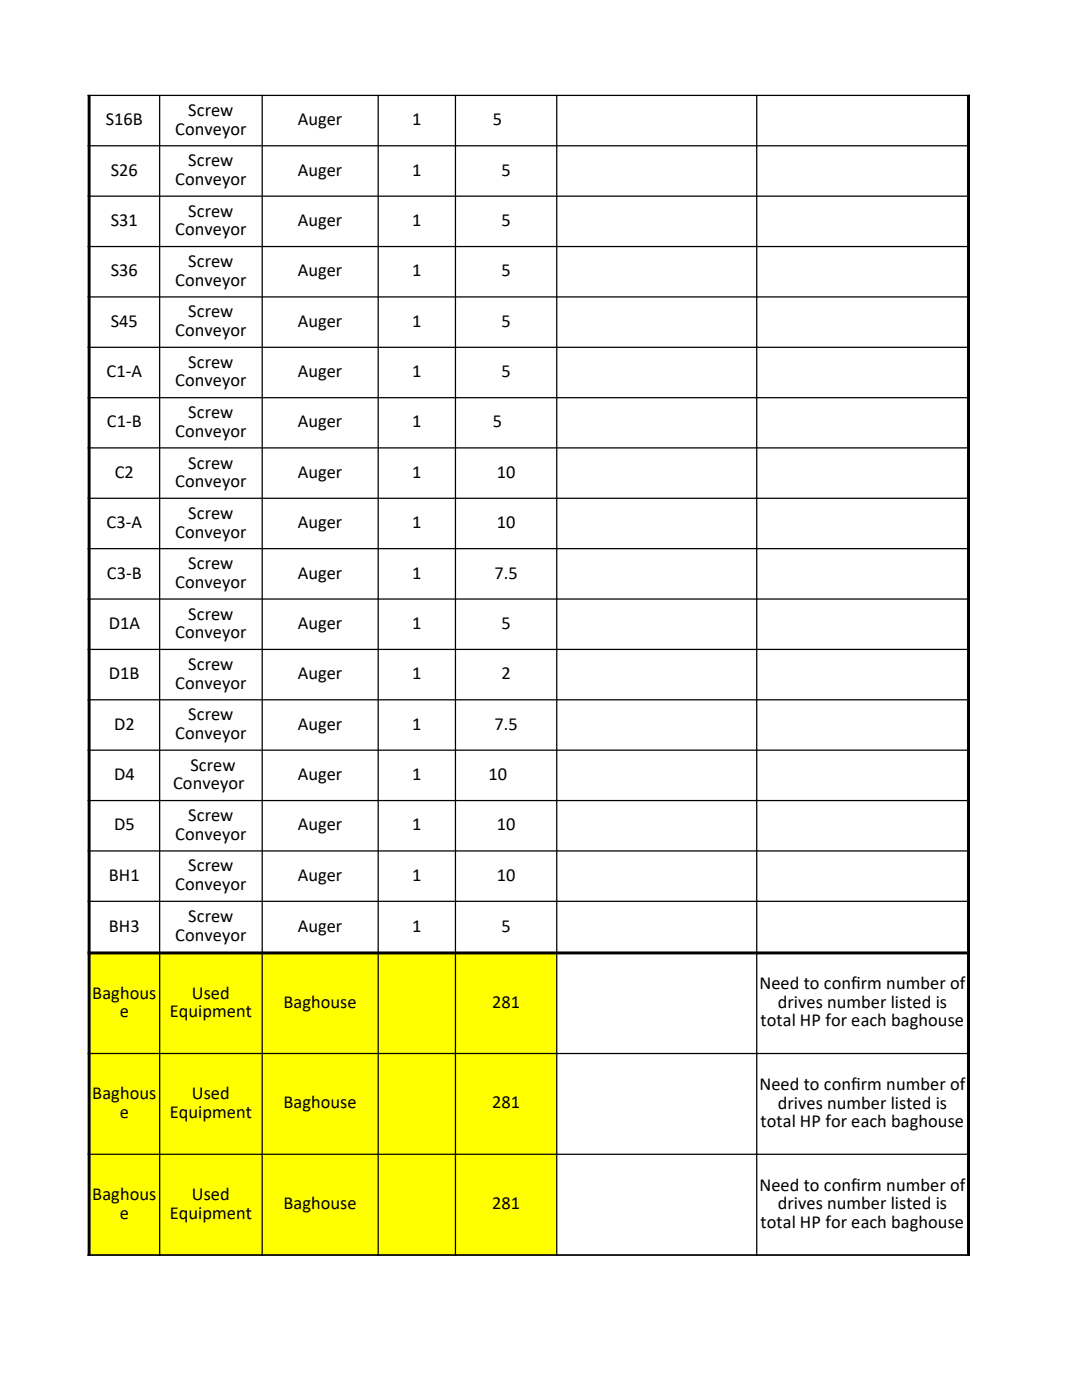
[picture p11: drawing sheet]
<svg xmlns="http://www.w3.org/2000/svg" width="216mm" height="279mm" viewBox="0 0 216 279" stroke-linecap="round" stroke-linejoin="round" font-family="sans-serif">
<defs><g id="words">
<g font-size="3.7">
<text x="37.6" y="23.1">Screw</text>
<text x="21.1" y="25">S16B</text>
<text x="35" y="26.9">Conveyor</text>
<text x="59.4" y="25">Auger</text>
<text x="82.2" y="25">1</text>
<text x="98.4" y="25">5</text>
<text x="22.1" y="35.1">S26</text>
<text x="37.6" y="33.2">Screw</text>
<text x="59.4" y="35.1">Auger</text>
<text x="82.2" y="35.1">1</text>
<text x="100" y="35.1">5</text>
<text x="35" y="36.9">Conveyor</text>
<text x="22.1" y="45.1">S31</text>
<text x="35" y="47">Conveyor</text>
<text x="37.6" y="43.2">Screw</text>
<text x="59.4" y="45.1">Auger</text>
<text x="82.2" y="45.1">1</text>
<text x="100" y="45.1">5</text>
<text x="37.6" y="53.3">Screw</text>
<text x="22.1" y="55.1">S36</text>
<text x="35" y="57">Conveyor</text>
<text x="59.4" y="55.1">Auger</text>
<text x="82.2" y="55.1">1</text>
<text x="100" y="55.1">5</text>
<text x="22.1" y="65.2">S45</text>
<text x="37.6" y="63.3">Screw</text>
<text x="59.4" y="65.2">Auger</text>
<text x="82.2" y="65.2">1</text>
<text x="100" y="65.2">5</text>
<text x="35" y="67.1">Conveyor</text>
<text x="21.3" y="75.2">C1-A</text>
<text x="35" y="77.1">Conveyor</text>
<text x="37.6" y="73.4">Screw</text>
<text x="59.4" y="75.2">Auger</text>
<text x="82.2" y="75.2">1</text>
<text x="100" y="75.2">5</text>
<text x="37.6" y="83.5">Screw</text>
<text x="21.3" y="85.3">C1-B</text>
<text x="35" y="87.2">Conveyor</text>
<text x="59.4" y="85.3">Auger</text>
<text x="82.2" y="85.3">1</text>
<text x="98.4" y="85.3">5</text>
<text x="22.9" y="95.3">C2</text>
<text x="37.6" y="93.5">Screw</text>
<text x="59.4" y="95.3">Auger</text>
<text x="82.2" y="95.3">1</text>
<text x="99.1" y="95.3">10</text>
<text x="35" y="97.2">Conveyor</text>
<text x="21.3" y="105.4">C3-A</text>
<text x="35" y="107.3">Conveyor</text>
<text x="37.6" y="103.5">Screw</text>
<text x="59.4" y="105.4">Auger</text>
<text x="82.2" y="105.4">1</text>
<text x="99.1" y="105.4">10</text>
<text x="37.6" y="113.6">Screw</text>
<text x="21.3" y="115.5">C3-B</text>
<text x="35" y="117.3">Conveyor</text>
<text x="59.4" y="115.5">Auger</text>
<text x="82.2" y="115.5">1</text>
<text x="98.7" y="115.5">7.5</text>
<text x="21.7" y="125.5">D1A</text>
<text x="37.6" y="123.6">Screw</text>
<text x="59.4" y="125.5">Auger</text>
<text x="82.2" y="125.5">1</text>
<text x="100" y="125.5">5</text>
<text x="35" y="127.4">Conveyor</text>
<text x="21.7" y="135.6">D1B</text>
<text x="35" y="137.4">Conveyor</text>
<text x="37.6" y="133.7">Screw</text>
<text x="59.4" y="135.6">Auger</text>
<text x="82.2" y="135.6">1</text>
<text x="100" y="135.6">2</text>
<text x="37.6" y="143.7">Screw</text>
<text x="22.8" y="145.6">D2</text>
<text x="35" y="147.5">Conveyor</text>
<text x="59.4" y="145.6">Auger</text>
<text x="82.2" y="145.6">1</text>
<text x="98.7" y="145.6">7.5</text>
<text x="22.8" y="155.7">D4</text>
<text x="38" y="153.8">Screw</text>
<text x="59.4" y="155.7">Auger</text>
<text x="82.2" y="155.7">1</text>
<text x="97.4" y="155.7">10</text>
<text x="34.5" y="157.5">Conveyor</text>
<text x="22.8" y="165.7">D5</text>
<text x="35" y="167.6">Conveyor</text>
<text x="37.6" y="163.9">Screw</text>
<text x="59.4" y="165.7">Auger</text>
<text x="82.2" y="165.7">1</text>
<text x="99.1" y="165.7">10</text>
<text x="37.6" y="173.9">Screw</text>
<text x="21.7" y="175.7">BH1</text>
<text x="35" y="177.6">Conveyor</text>
<text x="59.4" y="175.7">Auger</text>
<text x="82.2" y="175.7">1</text>
<text x="99.1" y="175.7">10</text>
<text x="21.7" y="185.9">BH3</text>
<text x="37.6" y="184.1">Screw</text>
<text x="59.4" y="185.9">Auger</text>
<text x="82.2" y="185.9">1</text>
<text x="100" y="185.9">5</text>
<text x="35" y="187.8">Conveyor</text>
<text x="151.5" y="197.4">Need to conf</text>
<text x="169.8" y="197.4">irm number of</text>
<text x="18.4" y="199.3">Baghous</text>
<text x="23.9" y="203">e</text>
<text x="33.9" y="203">Equipment</text>
<text x="38.3" y="199.3">Used</text>
<text x="56.6" y="201.1">Baghouse</text>
<text x="98.2" y="201.1">281</text>
<text x="155.2" y="201.1">drives number listed is</text>
<text x="151.8" y="204.8">total HP for each baghouse</text>
<text x="18.4" y="219.4">Baghous</text>
<text x="38.3" y="219.4">Used</text>
<text x="56.6" y="221.2">Baghouse</text>
<text x="98.2" y="221.2">281</text>
<text x="151.5" y="217.5">Need to conf</text>
<text x="155.2" y="221.3">drives number listed is</text>
<text x="169.8" y="217.5">irm number of</text>
<text x="23.9" y="223.1">e</text>
<text x="33.9" y="223.1">Equipment</text>
<text x="151.8" y="225">total HP for each baghouse</text>
<text x="18.4" y="239.5">Baghous</text>
<text x="38.3" y="239.5">Used</text>
<text x="151.5" y="237.6">Need to conf</text>
<text x="169.8" y="237.6">irm number of</text>
<text x="23.9" y="243.2">e</text>
<text x="33.9" y="243.2">Equipment</text>
<text x="56.6" y="241.3">Baghouse</text>
<text x="98.2" y="241.3">281</text>
<text x="151.8" y="245.1">total HP for each baghouse</text>
<text x="155.2" y="241.4">drives number listed is</text>
</g>
</g></defs>
<path d="M17.8 190.1h93.3v60.4h-93.3z" fill-rule="evenodd" fill="#ff0"/>
<g fill="none" stroke="#000" stroke-width=".25">
<path d="M17.5 19h176M31.9 18.9v231.7M52.3 18.9v231.7M75.5 18.9v231.7M90.9 18.9v231.7M111.1 18.9v231.7M151 18.9v231.7M17.5 29.1h176M17.5 39.1h176M17.5 49.2h176M17.5 59.3h176M17.5 69.3h176"/>
<path d="M17.5 79.4h176M17.5 89.4h176M17.5 99.4h176M17.5 109.5h176M17.5 119.5h176M17.5 129.6h176M17.5 139.7h176M17.5 149.7h176M17.5 159.8h176M17.5 169.8h176M17.5 179.9h176M17.5 210.2h176"/>
<path d="M17.5 230.4h176M17.5 250.5h176"/>
</g>
<path d="M17.8 18.9v231.7M193.3 18.9v231.7M17.5 190.2h176" fill="none" stroke="#000" stroke-width=".59"/>
<use href="#words"/>
</svg>
